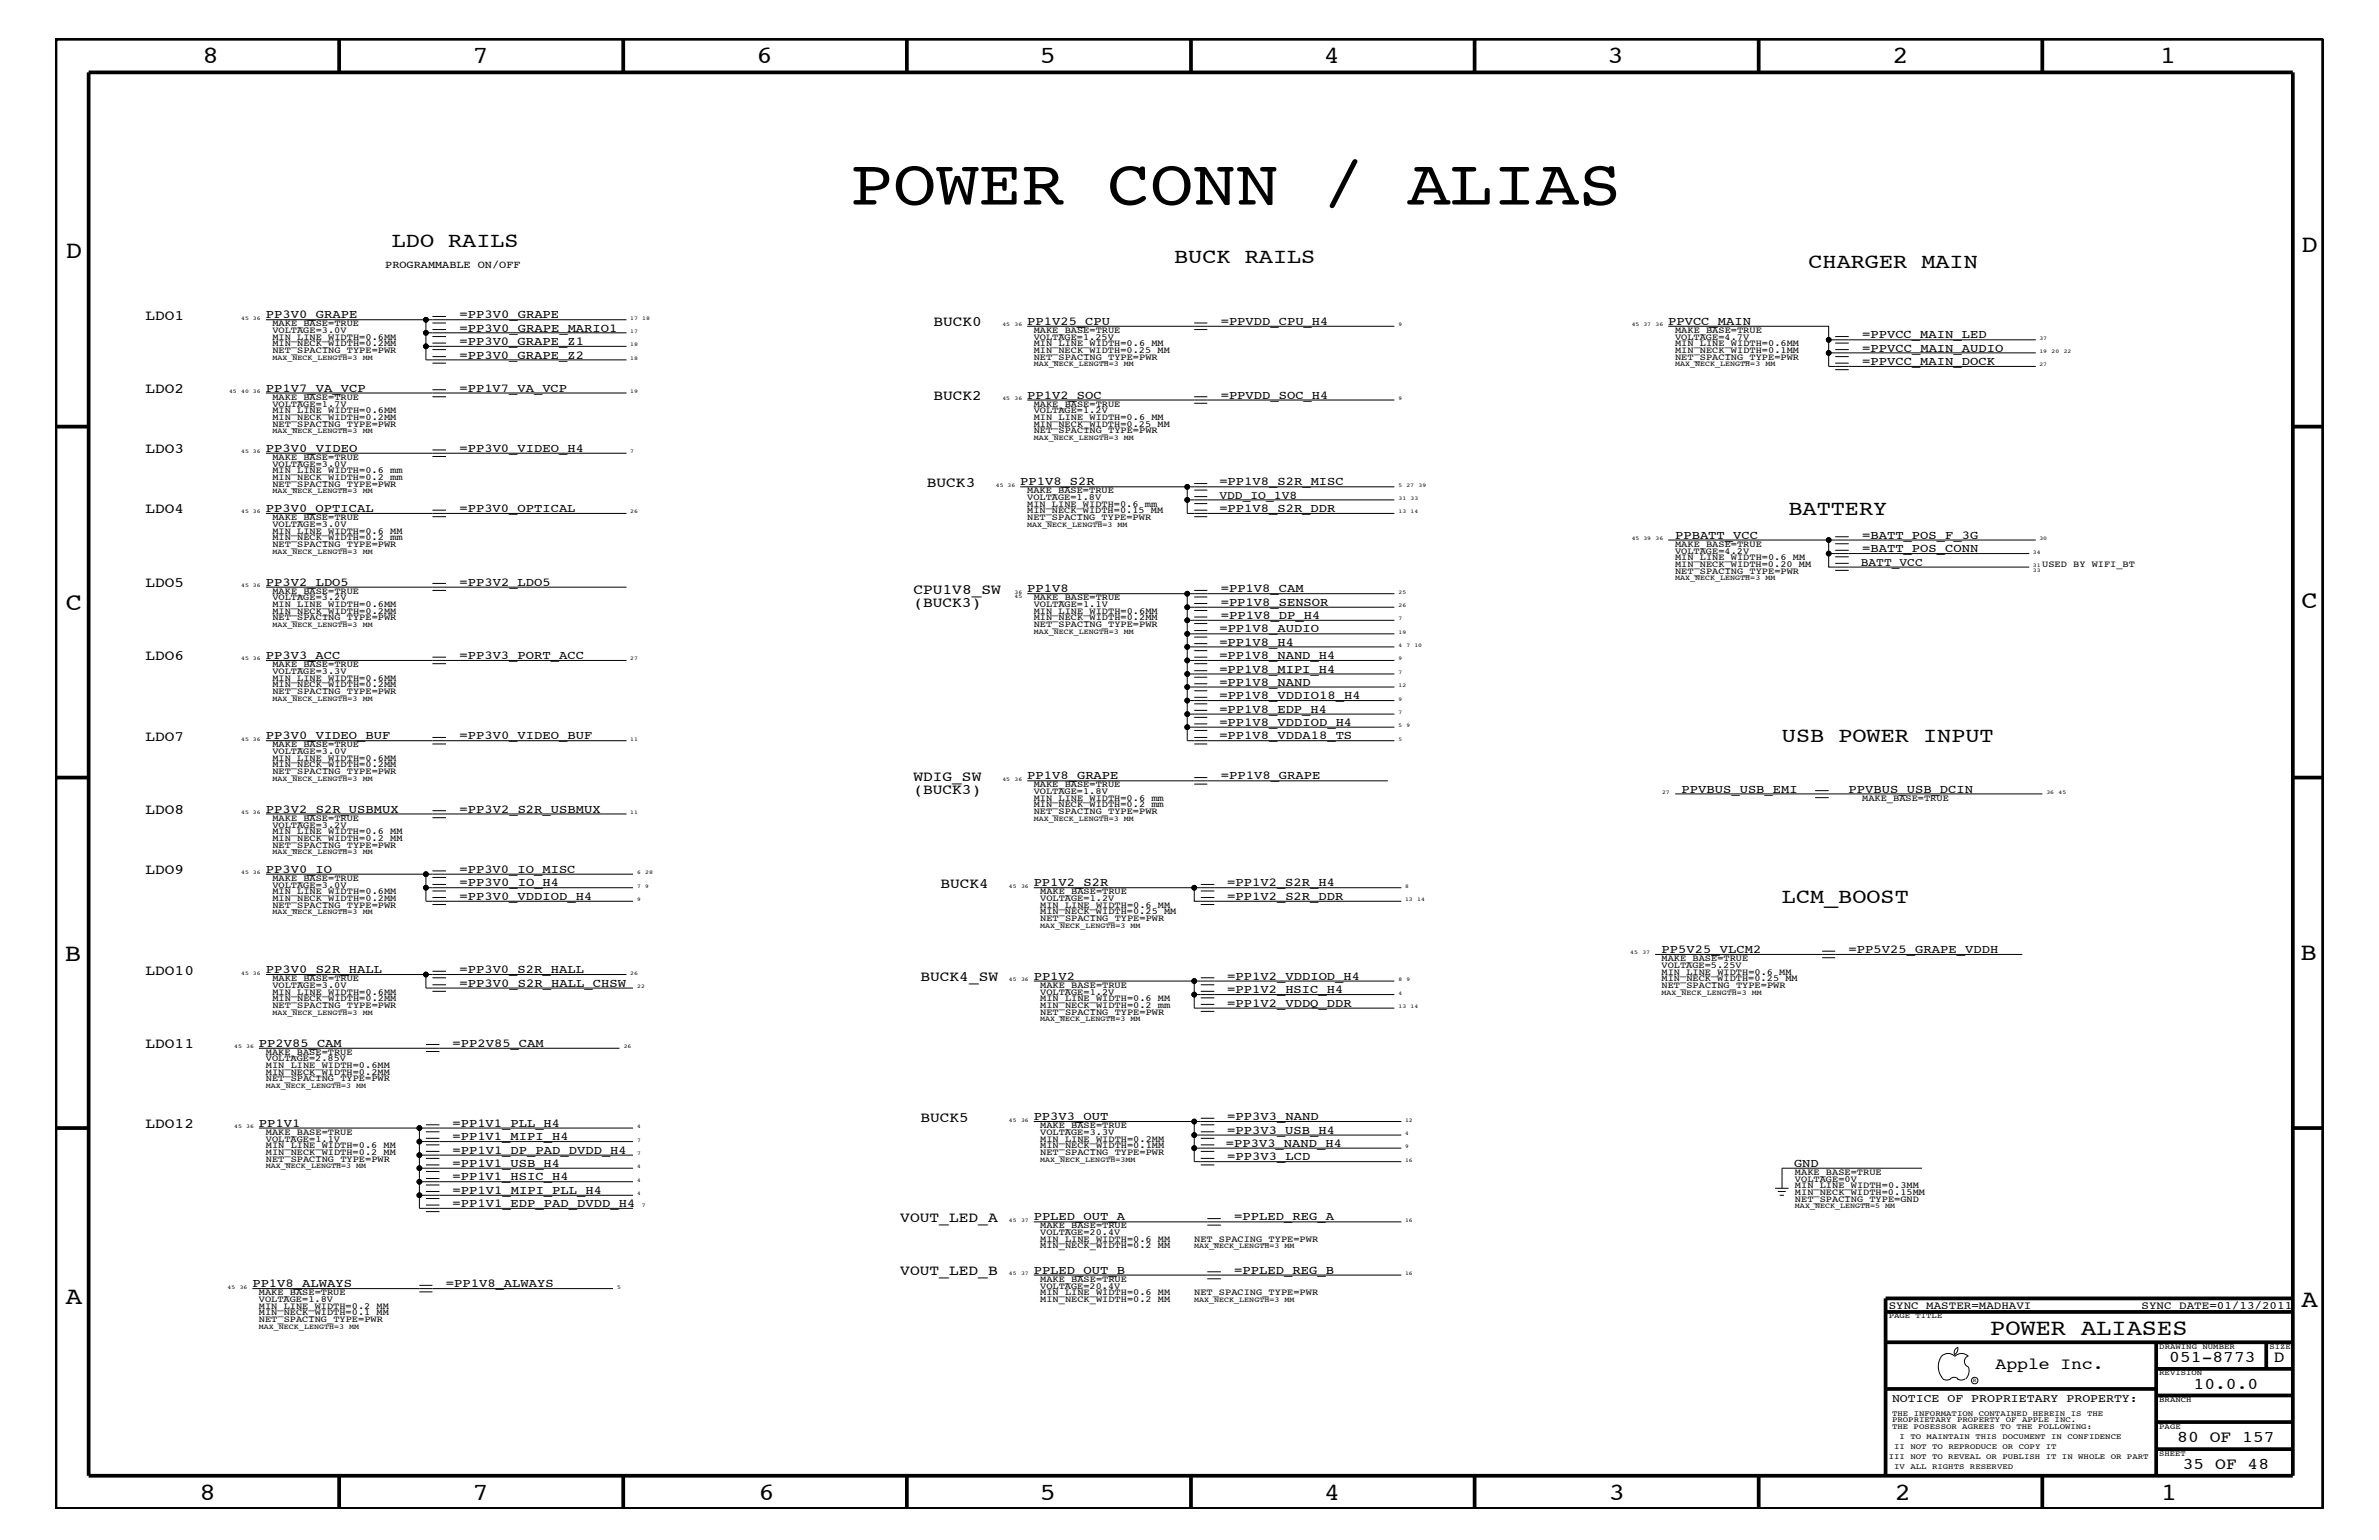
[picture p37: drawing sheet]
<svg xmlns="http://www.w3.org/2000/svg" width="432mm" height="279mm" viewBox="0 0 432 279" stroke-linecap="round" stroke-linejoin="round" font-family="sans-serif">
<defs><g id="words">
<text font-size="11.8" x="154.3" y="37.1">POWER CONN / ALIAS</text>
<g font-size="4.5">
<text x="36.7" y="11.5">8</text>
<text x="85.8" y="11.5">7</text>
<text x="137.3" y="11.5">6</text>
<text x="188.7" y="11.5">5</text>
<text x="240.3" y="11.5">4</text>
<text x="291.8" y="11.5">3</text>
<text x="343.5" y="11.5">2</text>
<text x="392" y="11.5">1</text>
<text x="11.9" y="46.8">D</text>
<text x="417.7" y="45.7">D</text>
<text x="11.9" y="110.6">C</text>
<text x="417.7" y="110.4">C</text>
<text x="11.8" y="174.3">B</text>
<text x="417.6" y="174.2">B</text>
<text x="11.9" y="236.7">A</text>
<text x="417.7" y="237.1">A</text>
<text x="36.2" y="272.1">8</text>
<text x="85.8" y="272.1">7</text>
<text x="137.7" y="272.1">6</text>
<text x="188.7" y="272.1">5</text>
<text x="240.4" y="272.1">4</text>
<text x="292" y="272.1">3</text>
<text x="343.9" y="272.1">2</text>
<text x="392.2" y="272.1">1</text>
</g>
<text font-size="4.1" x="361.2" y="242.3">POWER ALIASES</text>
<g font-size="3.8">
<text x="71.1" y="44.9">LDO RAILS</text>
<text x="213.1" y="47.8">BUCK RAILS</text>
<text x="328.3" y="48.6">CHARGER MAIN</text>
<text x="324.6" y="93.5">BATTERY</text>
<text x="323.4" y="134.6">USB POWER INPUT</text>
<text x="323.4" y="163.8">LCM_BOOST</text>
</g>
<g font-size="3">
<text x="362.2" y="248.4">Apple Inc.</text>
<text x="393.7" y="247.1">051-8773</text>
<text x="398.1" y="252">10.0.0</text>
<text x="412.7" y="247.1">D</text>
<text x="395.2" y="261.6">80 OF 157</text>
<text x="396.2" y="266.6">35 OF 48</text>
</g>
<g font-size="2.6">
<text x="26.4" y="58">LDO1</text>
<text x="169.4" y="59.2">BUCK0</text>
<text x="26.4" y="71.3">LDO2</text>
<text x="169.4" y="72.6">BUCK2</text>
<text x="26.4" y="82.2">LDO3</text>
<text x="168.2" y="88.3">BUCK3</text>
<text x="26.4" y="93.2">LDO4</text>
<text x="26.4" y="106.5">LDO5</text>
<text x="165.8" y="107.7">CPU1V8_SW</text>
<text x="165.8" y="110.2">(BUCK3)</text>
<text x="26.4" y="119.8">LDO6</text>
<text x="26.4" y="134.4">LDO7</text>
<text x="165.8" y="141.7">WDIG_SW</text>
<text x="26.4" y="147.7">LDO8</text>
<text x="165.8" y="144">(BUCK3)</text>
<text x="26.4" y="158.6">LDO9</text>
<text x="170.7" y="161.1">BUCK4</text>
<text x="26.4" y="176.8">LDO10</text>
<text x="167" y="178">BUCK4_SW</text>
<text x="26.4" y="190.2">LDO11</text>
<text x="167" y="203.5">BUCK5</text>
<text x="26.4" y="204.7">LDO12</text>
<text x="163.4" y="221.7">VOUT_LED_A</text>
<text x="163.4" y="231.3">VOUT_LED_B</text>
</g>
<g font-size="2.2">
<text x="48.3" y="57.8">PP3V0_GRAPE</text>
<text x="83.4" y="57.8">=PP3V0_GRAPE</text>
<text x="186.4" y="59">PP1V25_CPU</text>
<text x="221.6" y="59">=PPVDD_CPU_H4</text>
<text x="302.8" y="59">PPVCC_MAIN</text>
<text x="83.4" y="65.1">=PP3V0_GRAPE_Z2</text>
<text x="83.4" y="62.6">=PP3V0_GRAPE_Z1</text>
<text x="83.4" y="60.2">=PP3V0_GRAPE_MARIO1</text>
<text x="338" y="61.4">=PPVCC_MAIN_LED</text>
<text x="338" y="63.9">=PPVCC_MAIN_AUDIO</text>
<text x="48.3" y="71.1">PP1V7_VA_VCP</text>
<text x="83.4" y="71.1">=PP1V7_VA_VCP</text>
<text x="338" y="66.2">=PPVCC_MAIN_DOCK</text>
<text x="186.4" y="72.3">PP1V2_SOC</text>
<text x="221.6" y="72.3">=PPVDD_SOC_H4</text>
<text x="48.3" y="82">PP3V0_VIDEO</text>
<text x="83.4" y="82">=PP3V0_VIDEO_H4</text>
<text x="185.2" y="88.1">PP1V8_S2R</text>
<text x="221.3" y="88.1">=PP1V8_S2R_MISC</text>
<text x="48.3" y="92.9">PP3V0_OPTICAL</text>
<text x="83.4" y="92.9">=PP3V0_OPTICAL</text>
<text x="221.3" y="92.9">=PP1V8_S2R_DDR</text>
<text x="304" y="97.7">PPBATT_VCC</text>
<text x="338" y="100.2">=BATT_POS_CONN</text>
<text x="338" y="97.7">=BATT_POS_F_3G</text>
<text x="48.3" y="106.3">PP3V2_LDO5</text>
<text x="83.4" y="106.3">=PP3V2_LDO5</text>
<text x="186.4" y="107.5">PP1V8</text>
<text x="221.6" y="107.5">=PP1V8_CAM</text>
<text x="221.6" y="109.9">=PP1V8_SENSOR</text>
<text x="221.6" y="112.3">=PP1V8_DP_H4</text>
<text x="48.3" y="119.6">PP3V3_ACC</text>
<text x="83.4" y="119.6">=PP3V3_PORT_ACC</text>
<text x="221.3" y="119.6">=PP1V8_NAND_H4</text>
<text x="221.3" y="117.2">=PP1V8_H4</text>
<text x="221.3" y="114.8">=PP1V8_AUDIO</text>
<text x="221.3" y="122">=PP1V8_MIPI_H4</text>
<text x="221.3" y="124.4">=PP1V8_NAND</text>
<text x="221.3" y="129.3">=PP1V8_EDP_H4</text>
<text x="221.3" y="131.7">=PP1V8_VDDIOD_H4</text>
<text x="221.3" y="126.9">=PP1V8_VDDIO18_H4</text>
<text x="48.3" y="134.1">PP3V0_VIDEO_BUF</text>
<text x="83.4" y="134.1">=PP3V0_VIDEO_BUF</text>
<text x="221.3" y="134.1">=PP1V8_VDDA18_TS</text>
<text x="186.4" y="141.4">PP1V8_GRAPE</text>
<text x="221.6" y="141.4">=PP1V8_GRAPE</text>
<text x="305.2" y="143.9">PPVBUS_USB_EMI</text>
<text x="335.5" y="143.9">PPVBUS_USB_DCIN</text>
<text x="48.3" y="147.5">PP3V2_S2R_USBMUX</text>
<text x="83.4" y="147.5">=PP3V2_S2R_USBMUX</text>
<text x="48.3" y="158.4">PP3V0_IO</text>
<text x="83.4" y="160.8">=PP3V0_IO_H4</text>
<text x="83.4" y="158.4">=PP3V0_IO_MISC</text>
<text x="187.6" y="160.8">PP1V2_S2R</text>
<text x="222.8" y="160.8">=PP1V2_S2R_H4</text>
<text x="83.4" y="163.3">=PP3V0_VDDIOD_H4</text>
<text x="222.8" y="163.3">=PP1V2_S2R_DDR</text>
<text x="301.6" y="172.9">PP5V25_VLCM2</text>
<text x="335.5" y="172.9">=PP5V25_GRAPE_VDDH</text>
<text x="48.3" y="176.6">PP3V0_S2R_HALL</text>
<text x="83.4" y="176.6">=PP3V0_S2R_HALL</text>
<text x="83.4" y="179">=PP3V0_S2R_HALL_CHSW</text>
<text x="187.6" y="177.7">PP1V2</text>
<text x="222.8" y="177.7">=PP1V2_VDDIOD_H4</text>
<text x="222.8" y="180.2">=PP1V2_HSIC_H4</text>
<text x="222.8" y="182.7">=PP1V2_VDDQ_DDR</text>
<text x="47" y="189.9">PP2V85_CAM</text>
<text x="82.1" y="189.9">=PP2V85_CAM</text>
<text x="187.6" y="203.2">PP3V3_OUT</text>
<text x="222.8" y="203.2">=PP3V3_NAND</text>
<text x="47" y="204.4">PP1V1</text>
<text x="82.1" y="206.9">=PP1V1_MIPI_H4</text>
<text x="82.1" y="204.4">=PP1V1_PLL_H4</text>
<text x="82.1" y="209.3">=PP1V1_DP_PAD_DVDD_H4</text>
<text x="222.5" y="208.1">=PP3V3_NAND_H4</text>
<text x="222.8" y="205.7">=PP3V3_USB_H4</text>
<text x="82.1" y="214.2">=PP1V1_HSIC_H4</text>
<text x="82.1" y="211.7">=PP1V1_USB_H4</text>
<text x="222.8" y="210.5">=PP3V3_LCD</text>
<text x="325.6" y="211.7">GND</text>
<text x="82.1" y="216.6">=PP1V1_MIPI_PLL_H4</text>
<text x="82.1" y="219">=PP1V1_EDP_PAD_DVDD_H4</text>
<text x="187.6" y="221.4">PPLED_OUT_A</text>
<text x="224" y="221.4">=PPLED_REG_A</text>
<text x="45.8" y="233.5">PP1V8_ALWAYS</text>
<text x="80.9" y="233.5">=PP1V8_ALWAYS</text>
<text x="187.6" y="231.1">PPLED_OUT_B</text>
<text x="224" y="231.1">=PPLED_REG_B</text>
</g>
<g font-size="2.1">
<text x="221.3" y="90.5">VDD_IO_1V8</text>
<text x="337.7" y="102.6">BATT_VCC</text>
<text x="343.4" y="254.4">NOTICE OF PROPRIETARY PROPERTY:</text>
</g>
<g font-size="2">
<text x="342.8" y="237.4">SYNC_MASTER=MADHAVI</text>
<text x="388.7" y="237.4">SYNC_DATE=01/13/2011</text>
</g>
<text font-size="1.9" x="69.9" y="48.5">PROGRAMMABLE ON/OFF</text>
<g font-size="1.7">
<text x="49.4" y="59.2">MAKE_BASE=TRUE</text>
<text x="49.4" y="60.4">VOLTAGE=3.0V</text>
<text x="49.4" y="62.9">MIN_NECK_WIDTH=0.2MM</text>
<text x="49.4" y="61.7">MIN_LINE_WIDTH=0.6MM</text>
<text x="49.4" y="64">NET_SPACING_TYPE=PWR</text>
<text x="187.6" y="64">MIN_NECK_WIDTH=0.25 MM</text>
<text x="187.6" y="62.9">MIN_LINE_WIDTH=0.6 MM</text>
<text x="187.6" y="60.4">MAKE_BASE=TRUE</text>
<text x="187.6" y="61.7">VOLTAGE=1.25V</text>
<text x="187.6" y="65.3">NET_SPACING_TYPE=PWR</text>
<text x="304" y="61.7">VOLTAGE=4.7V</text>
<text x="304" y="62.9">MIN_LINE_WIDTH=0.6MM</text>
<text x="304" y="65.3">NET_SPACING_TYPE=PWR</text>
<text x="304" y="64">MIN_NECK_WIDTH=0.1MM</text>
<text x="304" y="60.4">MAKE_BASE=TRUE</text>
<text x="49.4" y="72.6">MAKE_BASE=TRUE</text>
<text x="49.4" y="73.8">VOLTAGE=1.7V</text>
<text x="49.4" y="75">MIN_LINE_WIDTH=0.6MM</text>
<text x="49.4" y="77.4">NET_SPACING_TYPE=PWR</text>
<text x="49.4" y="76.2">MIN_NECK_WIDTH=0.2MM</text>
<text x="187.6" y="77.4">MIN_NECK_WIDTH=0.25 MM</text>
<text x="187.6" y="75">VOLTAGE=1.2V</text>
<text x="187.6" y="73.8">MAKE_BASE=TRUE</text>
<text x="187.6" y="76.2">MIN_LINE_WIDTH=0.6 MM</text>
<text x="49.4" y="83.5">MAKE_BASE=TRUE</text>
<text x="187.6" y="78.6">NET_SPACING_TYPE=PWR</text>
<text x="49.4" y="85.9">MIN_LINE_WIDTH=0.6 mm</text>
<text x="49.4" y="87.1">MIN_NECK_WIDTH=0.2 mm</text>
<text x="49.4" y="84.7">VOLTAGE=3.0V</text>
<text x="49.4" y="88.3">NET_SPACING_TYPE=PWR</text>
<text x="186.4" y="89.5">MAKE_BASE=TRUE</text>
<text x="49.4" y="94.3">MAKE_BASE=TRUE</text>
<text x="49.4" y="95.6">VOLTAGE=3.0V</text>
<text x="186.4" y="93.2">MIN_NECK_WIDTH=0.15 MM</text>
<text x="186.4" y="92">MIN_LINE_WIDTH=0.6 mm</text>
<text x="186.4" y="90.7">VOLTAGE=1.8V</text>
<text x="186.4" y="94.3">NET_SPACING_TYPE=PWR</text>
<text x="49.4" y="98">MIN_NECK_WIDTH=0.2 mm</text>
<text x="49.4" y="96.8">MIN_LINE_WIDTH=0.6 MM</text>
<text x="49.4" y="99.3">NET_SPACING_TYPE=PWR</text>
<text x="304" y="100.4">VOLTAGE=4.2V</text>
<text x="304" y="99.3">MAKE_BASE=TRUE</text>
<text x="304" y="101.6">MIN_LINE_WIDTH=0.6 MM</text>
<text x="49.4" y="107.7">MAKE_BASE=TRUE</text>
<text x="304" y="104.1">NET_SPACING_TYPE=PWR</text>
<text x="304" y="102.9">MIN_NECK_WIDTH=0.20 MM</text>
<text x="370.7" y="102.9">USED BY WIFI_BT</text>
<text x="49.4" y="108.9">VOLTAGE=3.2V</text>
<text x="49.4" y="111.4">MIN_NECK_WIDTH=0.2MM</text>
<text x="49.4" y="112.6">NET_SPACING_TYPE=PWR</text>
<text x="49.4" y="110.2">MIN_LINE_WIDTH=0.6MM</text>
<text x="187.6" y="110.2">VOLTAGE=1.1V</text>
<text x="187.6" y="108.9">MAKE_BASE=TRUE</text>
<text x="187.6" y="113.7">NET_SPACING_TYPE=PWR</text>
<text x="187.6" y="112.6">MIN_NECK_WIDTH=0.2MM</text>
<text x="187.6" y="111.4">MIN_LINE_WIDTH=0.6MM</text>
<text x="49.4" y="121">MAKE_BASE=TRUE</text>
<text x="49.4" y="122.3">VOLTAGE=3.3V</text>
<text x="49.4" y="125.9">NET_SPACING_TYPE=PWR</text>
<text x="49.4" y="124.7">MIN_NECK_WIDTH=0.2MM</text>
<text x="49.4" y="123.5">MIN_LINE_WIDTH=0.6MM</text>
<text x="49.4" y="135.6">MAKE_BASE=TRUE</text>
<text x="49.4" y="136.8">VOLTAGE=3.0V</text>
<text x="49.4" y="138">MIN_LINE_WIDTH=0.6MM</text>
<text x="49.4" y="139.2">MIN_NECK_WIDTH=0.2MM</text>
<text x="49.4" y="140.4">NET_SPACING_TYPE=PWR</text>
<text x="187.6" y="142.9">MAKE_BASE=TRUE</text>
<text x="49.4" y="149">MAKE_BASE=TRUE</text>
<text x="187.6" y="145.3">MIN_LINE_WIDTH=0.6 mm</text>
<text x="187.6" y="144">VOLTAGE=1.8V</text>
<text x="187.6" y="146.5">MIN_NECK_WIDTH=0.2 mm</text>
<text x="187.6" y="147.7">NET_SPACING_TYPE=PWR</text>
<text x="338" y="145.3">MAKE_BASE=TRUE</text>
<text x="49.4" y="152.6">MIN_NECK_WIDTH=0.2 MM</text>
<text x="49.4" y="151.3">MIN_LINE_WIDTH=0.6 MM</text>
<text x="49.4" y="150.1">VOLTAGE=3.2V</text>
<text x="49.4" y="153.8">NET_SPACING_TYPE=PWR</text>
<text x="49.4" y="159.9">MAKE_BASE=TRUE</text>
<text x="49.4" y="161.1">VOLTAGE=3.0V</text>
<text x="49.4" y="163.5">MIN_NECK_WIDTH=0.2MM</text>
<text x="49.4" y="162.2">MIN_LINE_WIDTH=0.6MM</text>
<text x="49.4" y="164.7">NET_SPACING_TYPE=PWR</text>
<text x="188.8" y="163.5">VOLTAGE=1.2V</text>
<text x="188.8" y="165.9">MIN_NECK_WIDTH=0.25 MM</text>
<text x="188.8" y="167.1">NET_SPACING_TYPE=PWR</text>
<text x="188.8" y="164.7">MIN_LINE_WIDTH=0.6 MM</text>
<text x="188.8" y="162.2">MAKE_BASE=TRUE</text>
<text x="49.4" y="178">MAKE_BASE=TRUE</text>
<text x="49.4" y="179.3">VOLTAGE=3.0V</text>
<text x="188.8" y="179.3">MAKE_BASE=TRUE</text>
<text x="301.6" y="176.8">MIN_LINE_WIDTH=0.6 MM</text>
<text x="301.6" y="174.4">MAKE_BASE=TRUE</text>
<text x="301.6" y="175.6">VOLTAGE=5.25V</text>
<text x="301.6" y="179.3">NET_SPACING_TYPE=PWR</text>
<text x="301.6" y="178">MIN_NECK_WIDTH=0.25 MM</text>
<text x="49.4" y="180.5">MIN_LINE_WIDTH=0.6MM</text>
<text x="49.4" y="181.6">MIN_NECK_WIDTH=0.2MM</text>
<text x="49.4" y="182.9">NET_SPACING_TYPE=PWR</text>
<text x="188.8" y="180.5">VOLTAGE=1.2V</text>
<text x="188.8" y="184.1">NET_SPACING_TYPE=PWR</text>
<text x="188.8" y="182.9">MIN_NECK_WIDTH=0.2 mm</text>
<text x="188.8" y="181.6">MIN_LINE_WIDTH=0.6 MM</text>
<text x="48.3" y="191.4">MAKE_BASE=TRUE</text>
<text x="48.3" y="193.7">MIN_LINE_WIDTH=0.6MM</text>
<text x="48.3" y="195">MIN_NECK_WIDTH=0.2MM</text>
<text x="48.3" y="196.2">NET_SPACING_TYPE=PWR</text>
<text x="48.3" y="192.6">VOLTAGE=2.85V</text>
<text x="48.3" y="207.1">VOLTAGE=1.1V</text>
<text x="48.3" y="208.3">MIN_LINE_WIDTH=0.6 MM</text>
<text x="48.3" y="209.6">MIN_NECK_WIDTH=0.2 MM</text>
<text x="48.3" y="205.9">MAKE_BASE=TRUE</text>
<text x="188.8" y="205.9">VOLTAGE=3.3V</text>
<text x="188.8" y="209.6">NET_SPACING_TYPE=PWR</text>
<text x="188.8" y="208.3">MIN_NECK_WIDTH=0.1MM</text>
<text x="188.8" y="207.1">MIN_LINE_WIDTH=0.2MM</text>
<text x="188.8" y="204.7">MAKE_BASE=TRUE</text>
<text x="48.3" y="210.8">NET_SPACING_TYPE=PWR</text>
<text x="325.8" y="215.6">MIN_LINE_WIDTH=0.3MM</text>
<text x="325.8" y="214.4">VOLTAGE=0V</text>
<text x="325.8" y="213.2">MAKE_BASE=TRUE</text>
<text x="325.8" y="218">NET_SPACING_TYPE=GND</text>
<text x="325.8" y="216.9">MIN_NECK_WIDTH=0.15MM</text>
<text x="188.8" y="224.1">VOLTAGE=20.4V</text>
<text x="188.8" y="222.9">MAKE_BASE=TRUE</text>
<text x="188.8" y="226.5">MIN_NECK_WIDTH=0.2 MM</text>
<text x="188.8" y="225.3">MIN_LINE_WIDTH=0.6 MM</text>
<text x="216.7" y="225.3">NET_SPACING_TYPE=PWR</text>
<text x="188.8" y="233.8">VOLTAGE=20.4V</text>
<text x="188.8" y="232.6">MAKE_BASE=TRUE</text>
<text x="47" y="236.2">VOLTAGE=1.8V</text>
<text x="47" y="238.6">MIN_NECK_WIDTH=0.1 MM</text>
<text x="47" y="235">MAKE_BASE=TRUE</text>
<text x="47" y="237.4">MIN_LINE_WIDTH=0.2 MM</text>
<text x="47" y="239.9">NET_SPACING_TYPE=PWR</text>
<text x="188.8" y="236.2">MIN_NECK_WIDTH=0.2 MM</text>
<text x="188.8" y="235">MIN_LINE_WIDTH=0.6 MM</text>
<text x="216.7" y="235">NET_SPACING_TYPE=PWR</text>
</g>
<g font-size="1.4">
<text x="49.4" y="65.3">MAX_NECK_LENGTH=3 MM</text>
<text x="187.6" y="66.5">MAX_NECK_LENGTH=3 MM</text>
<text x="304" y="66.5">MAX_NECK_LENGTH=3 MM</text>
<text x="49.4" y="78.6">MAX_NECK_LENGTH=3 MM</text>
<text x="187.6" y="79.9">MAX_NECK_LENGTH=3 MM</text>
<text x="49.4" y="89.5">MAX_NECK_LENGTH=3 MM</text>
<text x="186.4" y="95.6">MAX_NECK_LENGTH=3 MM</text>
<text x="49.4" y="100.4">MAX_NECK_LENGTH=3 MM</text>
<text x="304" y="105.3">MAX_NECK_LENGTH=3 MM</text>
<text x="49.4" y="113.7">MAX_NECK_LENGTH=3 MM</text>
<text x="187.6" y="115">MAX_NECK_LENGTH=3 MM</text>
<text x="49.4" y="127.1">MAX_NECK_LENGTH=3 MM</text>
<text x="49.4" y="141.7">MAX_NECK_LENGTH=3 MM</text>
<text x="187.6" y="149">MAX_NECK_LENGTH=3 MM</text>
<text x="49.4" y="155">MAX_NECK_LENGTH=3 MM</text>
<text x="49.4" y="165.9">MAX_NECK_LENGTH=3 MM</text>
<text x="188.8" y="168.3">MAX_NECK_LENGTH=3 MM</text>
<text x="49.4" y="184.1">MAX_NECK_LENGTH=3 MM</text>
<text x="188.8" y="185.3">MAX_NECK_LENGTH=3 MM</text>
<text x="301.6" y="180.5">MAX_NECK_LENGTH=3 MM</text>
<text x="48.3" y="197.4">MAX_NECK_LENGTH=3 MM</text>
<text x="48.3" y="211.9">MAX_NECK_LENGTH=3 MM</text>
<text x="188.8" y="210.8">MAX_NECK_LENGTH=3MM</text>
<text x="325.8" y="219.2">MAX_NECK_LENGTH=5 MM</text>
<text x="216.7" y="226.5">MAX_NECK_LENGTH=3 MM</text>
<text x="216.7" y="236.2">MAX_NECK_LENGTH=3 MM</text>
<text x="342.8" y="239.2">PAGE TITLE</text>
<text x="47" y="241.1">MAX_NECK_LENGTH=3 MM</text>
<text x="391.9" y="244.7">DRAWING NUMBER</text>
<text x="411.9" y="244.7">SIZE</text>
<text x="391.9" y="249.5">REVISION</text>
<text x="343.4" y="256.8">THE INFORMATION CONTAINED HEREIN IS THE</text>
<text x="391.9" y="254.4">BRANCH</text>
<text x="343.4" y="258">PROPRIETARY PROPERTY OF APPLE INC.</text>
<text x="343.4" y="259.3">THE POSESSOR AGREES TO THE FOLLOWING:</text>
<text x="343.8" y="262.9">II NOT TO REPRODUCE OR COPY IT</text>
<text x="344.8" y="261.1">I TO MAINTAIN THIS DOCUMENT IN CONFIDENCE</text>
<text x="391.9" y="259.3">PAGE</text>
<text x="342.8" y="264.7">III NOT TO REVEAL OR PUBLISH IT IN WHOLE OR PART</text>
<text x="343.8" y="266.6">IV ALL RIGHTS RESERVED</text>
<text x="391.9" y="264.1">SHEET</text>
</g>
<g font-size="1">
<text x="43.8" y="58">45 36</text>
<text x="114.4" y="58">17</text>
<text x="116.6" y="58">18</text>
<text x="181.9" y="59.2">45</text>
<text x="184.1" y="59.2">36</text>
<text x="253.8" y="59.2">9</text>
<text x="296.2" y="59.2">45 37</text>
<text x="300.5" y="59.2">36</text>
<text x="114.4" y="65.3">18</text>
<text x="114.4" y="60.4">17</text>
<text x="114.4" y="62.9">18</text>
<text x="370.2" y="64">19</text>
<text x="370.2" y="61.7">37</text>
<text x="372.4" y="64">20</text>
<text x="374.6" y="64">22</text>
<text x="41.6" y="71.3">45</text>
<text x="43.8" y="71.3">40 36</text>
<text x="114.4" y="71.3">19</text>
<text x="370.2" y="66.5">27</text>
<text x="181.9" y="72.6">45</text>
<text x="184.1" y="72.6">36</text>
<text x="253.8" y="72.6">9</text>
<text x="43.8" y="82.2">45 36</text>
<text x="114.4" y="82.2">7</text>
<text x="180.8" y="88.3">45 36</text>
<text x="253.8" y="88.3">5</text>
<text x="255.3" y="88.3">27</text>
<text x="257.5" y="88.3">39</text>
<text x="43.8" y="93.2">45 36</text>
<text x="114.4" y="93.2">26</text>
<text x="253.8" y="93.2">13</text>
<text x="253.8" y="90.7">31</text>
<text x="256" y="93.2">14</text>
<text x="256" y="90.7">33</text>
<text x="296.2" y="98">45 39</text>
<text x="300.5" y="98">36</text>
<text x="369" y="100.4">34</text>
<text x="370.2" y="98">30</text>
<text x="43.8" y="106.5">45 36</text>
<text x="184.1" y="107.7">36</text>
<text x="253.8" y="107.7">25</text>
<text x="369" y="102.9">31</text>
<text x="369" y="103.7">33</text>
<text x="184.1" y="108.6">45</text>
<text x="253.8" y="110.2">26</text>
<text x="253.8" y="112.6">7</text>
<text x="43.8" y="119.8">45 36</text>
<text x="114.4" y="119.8">27</text>
<text x="253.8" y="117.4">4</text>
<text x="253.8" y="119.8">9</text>
<text x="253.8" y="115">19</text>
<text x="255.3" y="117.4">7</text>
<text x="256.7" y="117.4">10</text>
<text x="253.8" y="124.7">12</text>
<text x="253.8" y="122.3">7</text>
<text x="253.8" y="129.6">7</text>
<text x="253.8" y="127.1">9</text>
<text x="253.8" y="131.9">5</text>
<text x="255.3" y="131.9">9</text>
<text x="43.8" y="134.4">45 36</text>
<text x="114.4" y="134.4">11</text>
<text x="253.8" y="134.4">5</text>
<text x="181.9" y="141.7">45</text>
<text x="184.1" y="141.7">36</text>
<text x="43.8" y="147.7">45 36</text>
<text x="114.4" y="147.7">11</text>
<text x="301.7" y="144">27</text>
<text x="371.4" y="144">36</text>
<text x="373.6" y="144">45</text>
<text x="43.8" y="158.6">45 36</text>
<text x="115.7" y="161.1">7</text>
<text x="115.7" y="158.6">6</text>
<text x="117.1" y="158.6">28</text>
<text x="117.1" y="161.1">9</text>
<text x="183.1" y="161.1">45</text>
<text x="185.3" y="161.1">36</text>
<text x="255" y="161.1">8</text>
<text x="115.7" y="163.5">9</text>
<text x="255" y="163.5">13</text>
<text x="257.2" y="163.5">14</text>
<text x="295.9" y="173.2">45</text>
<text x="298.1" y="173.2">37</text>
<text x="43.8" y="176.8">45 36</text>
<text x="114.4" y="176.8">26</text>
<text x="115.7" y="179.3">22</text>
<text x="183.1" y="178">45</text>
<text x="185.3" y="178">36</text>
<text x="253.8" y="178">8</text>
<text x="255.3" y="178">9</text>
<text x="253.8" y="182.9">13</text>
<text x="253.8" y="180.5">4</text>
<text x="256" y="182.9">14</text>
<text x="42.5" y="190.2">45</text>
<text x="44.7" y="190.2">36</text>
<text x="113.2" y="190.2">26</text>
<text x="183.1" y="203.5">45</text>
<text x="185.3" y="203.5">36</text>
<text x="255" y="203.5">12</text>
<text x="42.5" y="204.7">45</text>
<text x="44.7" y="204.7">36</text>
<text x="115.7" y="204.7">4</text>
<text x="115.7" y="209.6">7</text>
<text x="115.7" y="207.1">7</text>
<text x="255" y="208.3">9</text>
<text x="255" y="205.9">4</text>
<text x="115.7" y="211.9">4</text>
<text x="115.7" y="214.4">4</text>
<text x="255" y="210.8">16</text>
<text x="115.7" y="216.9">4</text>
<text x="116.5" y="219">7</text>
<text x="183.1" y="221.7">45</text>
<text x="185.3" y="221.7">37</text>
<text x="255" y="221.7">16</text>
<text x="41.3" y="233.8">45</text>
<text x="43.5" y="233.8">36</text>
<text x="112" y="233.8">5</text>
<text x="183.1" y="231.3">45</text>
<text x="185.3" y="231.3">37</text>
<text x="255" y="231.3">16</text>
<text x="358.1" y="250.7">R</text>
</g>
</g></defs>
<g fill="none" stroke="#000" stroke-width=".18">
<path d="M48.3 58h29M78.5 59.8h2.4M78.5 58.6h2.4M78.5 57.4h2.4M113.7 58h-36.4v2.4M186.4 59.2h66.7M216.8 59.8h2.3M216.8 58.6h2.3M302.8 59.2h29.1v4.8M48.3 71.3h65.4M77.3 60.4h36.4M77.3 62.8h36.4"/>
<path d="M77.3 60.4v4.9h36.4M78.5 72h2.4M78.5 64.7h2.4M78.5 63.4h2.4M78.5 70.7h2.4M78.5 65.9h2.4M78.5 61.1h2.4M78.5 62.2h2.4M186.4 72.6h66.7M216.8 73.2h2.3M216.8 72h2.3M331.9 64h37.6"/>
<path d="M331.9 64v2.5h37.6M331.9 61.7h37.6M333.1 64.7h2.5M333.1 63.4h2.5M333.1 67.1h2.5M333.1 65.9h2.5M333.1 61.1h2.5M333.1 62.2h2.5M48.3 82.2h65.4M48.3 93.2h65.4M78.5 82.8h2.4M78.5 81.6h2.4"/>
<path d="M78.5 93.7h2.4M78.5 92.6h2.4M185.2 88.3h67.9M215.5 90.7h37.6M215.5 88.3v4.9h37.6M216.8 88.9h2.3M216.8 87.7h2.3M216.8 91.4h2.3M216.8 90.1h2.3M216.8 93.7h2.3M216.8 92.6h2.3M302.8 98h29.1"/>
<path d="M333.1 99.8h2.5M333.1 98.7h2.5M333.1 97.4h2.5M369.5 98h-37.6v2.4M48.3 119.8h65.4M48.3 106.5h65.4M78.5 107.1h2.4M78.5 119.2h2.4M78.5 105.9h2.4M186.4 107.7h29.1v2.5M215.5 107.7h37.6M215.5 110.2h37.6"/>
<path d="M215.5 112.5h37.6M215.5 115h37.6M215.5 119.8h37.6M215.5 117.4h37.6M215.5 110.2v24.2h37.6M216.8 108.3h2.3M216.8 107.1h2.3M216.8 110.8h2.3M216.8 109.5h2.3M216.8 113.1h2.3M216.8 111.9h2.3M216.8 115.6h2.3"/>
<path d="M216.8 114.4h2.3M216.8 119.2h2.3M216.8 118h2.3M216.8 116.8h2.3M333.1 101h2.5M333.1 103.5h2.5M333.1 102.2h2.5M368.3 100.4h-36.4v2.5h36.4M48.3 134.4h65.4M78.5 120.4h2.4M78.5 135h2.4M78.5 133.8h2.4"/>
<path d="M215.5 122.3h37.6M215.5 124.6h37.6M215.5 127.1h37.6M215.5 129.6h37.6M215.5 131.9h37.6M216.8 120.4h2.3M216.8 122.9h2.3M216.8 121.7h2.3M216.8 125.3h2.3M216.8 124.1h2.3M216.8 127.7h2.3M216.8 126.5h2.3"/>
<path d="M216.8 130.2h2.3M216.8 128.9h2.3M216.8 132.5h2.3M216.8 131.3h2.3M216.8 135h2.3M216.8 133.8h2.3M48.3 158.6h29v2.5M48.3 147.7h65.4M77.3 158.6h37.6M78.5 148.4h2.4M78.5 147.1h2.4M78.5 159.2h2.4"/>
<path d="M78.5 158h2.4M186.4 141.7h65.5M216.8 142.3h2.3M216.8 141.1h2.3M304.1 144h66.6M329.5 144.7h2.4M329.5 143.4h2.4M48.3 176.8h29M78.5 161.6h2.4M78.5 160.5h2.4M78.5 179.9h2.4M78.5 178.7h2.4"/>
<path d="M78.5 177.4h2.4M78.5 164.1h2.4M78.5 162.8h2.4M78.5 176.2h2.4M113.7 176.8h-36.4v2.5h37.6M114.9 161.1h-37.6v2.4h37.6M187.6 161.1h29.2M187.6 178h29.2M217.9 161.6h2.5M217.9 160.5h2.5M217.9 179.9h2.5M217.9 178.7h2.5"/>
<path d="M217.9 177.4h2.5M217.9 164.1h2.5M217.9 162.8h2.5M253.1 178h-36.3v2.4M254.4 161.1h-37.6v2.4h37.6M300.4 173.2h66.7M330.7 173.8h2.4M330.7 172.6h2.4M47 190.2h65.4M77.3 190.8h2.5M77.3 189.5h2.5M217.9 181h2.5"/>
<path d="M217.9 183.5h2.5M217.9 182.2h2.5M253.1 180.4h-36.3v2.5h36.3M47 204.7h29.1M77.3 204.1h2.5M77.3 206.5h2.5M77.3 205.3h2.5M77.3 216.2h2.5M77.3 207.7h2.5M77.3 210.2h2.5M77.3 208.9h2.5M77.3 212.5h2.5"/>
<path d="M77.3 211.4h2.5M77.3 215h2.5M77.3 213.8h2.5M77.3 217.4h2.5M77.3 219.8h2.5M77.3 218.6h2.5M114.9 216.9h-38.8v2.3h38.8M114.9 214.4h-38.8v2.5M114.9 211.9h-38.8v2.5M114.9 209.6h-38.8v2.3M114.9 207.1h-38.8v2.5M114.9 204.7h-38.8v2.4"/>
<path d="M187.6 203.5h29.2M216.8 205.9v2.4M217.9 204.1h2.5M217.9 202.9h2.5M217.9 206.5h2.5M217.9 205.3h2.5M217.9 207.7h2.5M217.9 210.2h2.5M217.9 208.9h2.5M217.9 211.4h2.5M254.4 208.3h-37.6v2.5h37.6M254.4 203.5h-37.6v2.4h37.6"/>
<path d="M322.2 215.6h2.4M322.7 216.2h1.4M323 216.9h.8M348.8 211.9h-25.4v3.7M45.8 233.8h65.5M76.1 234.4h2.4M76.1 233.2h2.4M187.6 221.7h66.8M187.6 231.3h66.8M219.1 222.3h2.5M219.1 221.1h2.5M219.1 232h2.5"/>
<path d="M219.1 230.7h2.5M352.4 246.1a1.69 1.69 0 0 1 2.4 0M352.4 246a3.3 3.3 0 0 0 .3 4.1M352.6 250.2l.7 .2 .7-.2M354 250.2l.7-.3 .7 .3M354.8 246.1a1.69 1.69 0 0 1 2.5 0M355.3 250.2l.7 .2 .7-.2M355.3 244.4l.1 .3a1.18 1.18 0 0 1-.6 1M355.4 244.4a.99 .99 0 0 0-.6 1.4M357.2 246a1.04 1.04 0 0 0-.6 1 1.04 1.04 0 0 0 .6 1M357.3 248l.1 .7a2.11 2.11 0 0 1-.6 1.5"/>
<circle cx="77.3" cy="58" r=".42"/>
<circle cx="77.3" cy="60.4" r=".42"/>
<circle cx="77.3" cy="62.8" r=".42"/>
<circle cx="331.9" cy="61.7" r=".42"/>
<circle cx="331.9" cy="64" r=".42"/>
<circle cx="215.5" cy="88.3" r=".42"/>
<circle cx="215.5" cy="90.7" r=".42"/>
<circle cx="331.9" cy="98" r=".42"/>
<circle cx="215.5" cy="107.7" r=".42"/>
<circle cx="215.5" cy="117.4" r=".42"/>
<circle cx="215.5" cy="110.2" r=".42"/>
<circle cx="215.5" cy="119.8" r=".42"/>
<circle cx="215.5" cy="115" r=".42"/>
<circle cx="215.5" cy="112.5" r=".42"/>
<circle cx="331.9" cy="100.4" r=".42"/>
<circle cx="215.5" cy="124.6" r=".42"/>
<circle cx="215.5" cy="131.9" r=".42"/>
<circle cx="215.5" cy="122.3" r=".42"/>
<circle cx="215.5" cy="127.1" r=".42"/>
<circle cx="215.5" cy="129.6" r=".42"/>
<circle cx="77.3" cy="158.6" r=".42"/>
<circle cx="77.3" cy="176.8" r=".42"/>
<circle cx="77.3" cy="161.1" r=".42"/>
<circle cx="216.8" cy="178" r=".42"/>
<circle cx="216.8" cy="161.1" r=".42"/>
<circle cx="216.8" cy="180.4" r=".42"/>
<circle cx="76.1" cy="207.1" r=".42"/>
<circle cx="76.1" cy="211.9" r=".42"/>
<circle cx="76.1" cy="209.6" r=".42"/>
<circle cx="76.1" cy="204.7" r=".42"/>
<circle cx="76.1" cy="214.4" r=".42"/>
<circle cx="76.1" cy="216.9" r=".42"/>
<circle cx="216.8" cy="208.3" r=".42"/>
<circle cx="216.8" cy="203.5" r=".42"/>
<circle cx="216.8" cy="205.9" r=".42"/>
<circle cx="358.4" cy="250.5" r=".59"/>
</g>
<g fill="none" stroke="#000" stroke-width=".68" stroke-linecap="butt">
<path d="M10.1 7h411.6v266.8h-411.6zM16.1 13.1h400.1v254.6h-400.1zM61.6 7v6.1M113.1 7v6.1M164.6 7v6.1M216.2 7v6.1M267.6 7v6.1M319.2 7v6.1M370.7 7v6.1M10.1 77.4h6M416.2 77.4h5.5M10.1 141.1h6"/>
<path d="M416.2 141.1h5.5M10.1 204.7h6M416.2 204.7h5.5M342.2 238h74M416.2 235.6h-74v32.1M342.2 243.5h74M342.2 252h49.2M391.4 258h24.8M391.4 253.2h24.8M391.4 248.4h24.8M391.4 243.5v24.2M411.3 243.5v4.9"/>
<path d="M61.6 267.7v6.1M113.1 267.7v6.1M164.6 267.7v6.1M216.2 268v5.8M267.6 267.7v6.1M319.2 267.7v6.1M370.7 267.7v6.1M391.4 262.9h24.8"/>
</g>
<g fill="#000">
<circle cx="77.3" cy="58" r=".42"/>
<circle cx="77.3" cy="60.4" r=".42"/>
<circle cx="77.3" cy="62.9" r=".42"/>
<circle cx="331.9" cy="64" r=".42"/>
<circle cx="331.9" cy="61.7" r=".42"/>
<circle cx="215.5" cy="88.3" r=".42"/>
<circle cx="215.5" cy="90.7" r=".42"/>
<circle cx="331.9" cy="98" r=".42"/>
<circle cx="215.5" cy="112.6" r=".42"/>
<circle cx="215.5" cy="107.7" r=".42"/>
<circle cx="215.5" cy="119.8" r=".42"/>
<circle cx="215.5" cy="115" r=".42"/>
<circle cx="215.5" cy="110.2" r=".42"/>
<circle cx="215.5" cy="117.4" r=".42"/>
<circle cx="331.9" cy="100.4" r=".42"/>
<circle cx="215.5" cy="131.9" r=".42"/>
<circle cx="215.5" cy="122.3" r=".42"/>
<circle cx="215.5" cy="127.1" r=".42"/>
<circle cx="215.5" cy="124.7" r=".42"/>
<circle cx="215.5" cy="129.6" r=".42"/>
<circle cx="77.3" cy="158.6" r=".42"/>
<circle cx="77.3" cy="161.1" r=".42"/>
<circle cx="77.3" cy="176.8" r=".42"/>
<circle cx="216.7" cy="178" r=".42"/>
<circle cx="216.7" cy="161.1" r=".42"/>
<circle cx="216.7" cy="180.5" r=".42"/>
<circle cx="76.1" cy="209.6" r=".42"/>
<circle cx="76.1" cy="207.1" r=".42"/>
<circle cx="76.1" cy="216.9" r=".42"/>
<circle cx="76.1" cy="204.7" r=".42"/>
<circle cx="76.1" cy="211.9" r=".42"/>
<circle cx="76.1" cy="214.4" r=".42"/>
<circle cx="216.7" cy="205.9" r=".42"/>
<circle cx="216.7" cy="203.5" r=".42"/>
<circle cx="216.7" cy="208.3" r=".42"/>
</g>
<use href="#words"/>
</svg>
